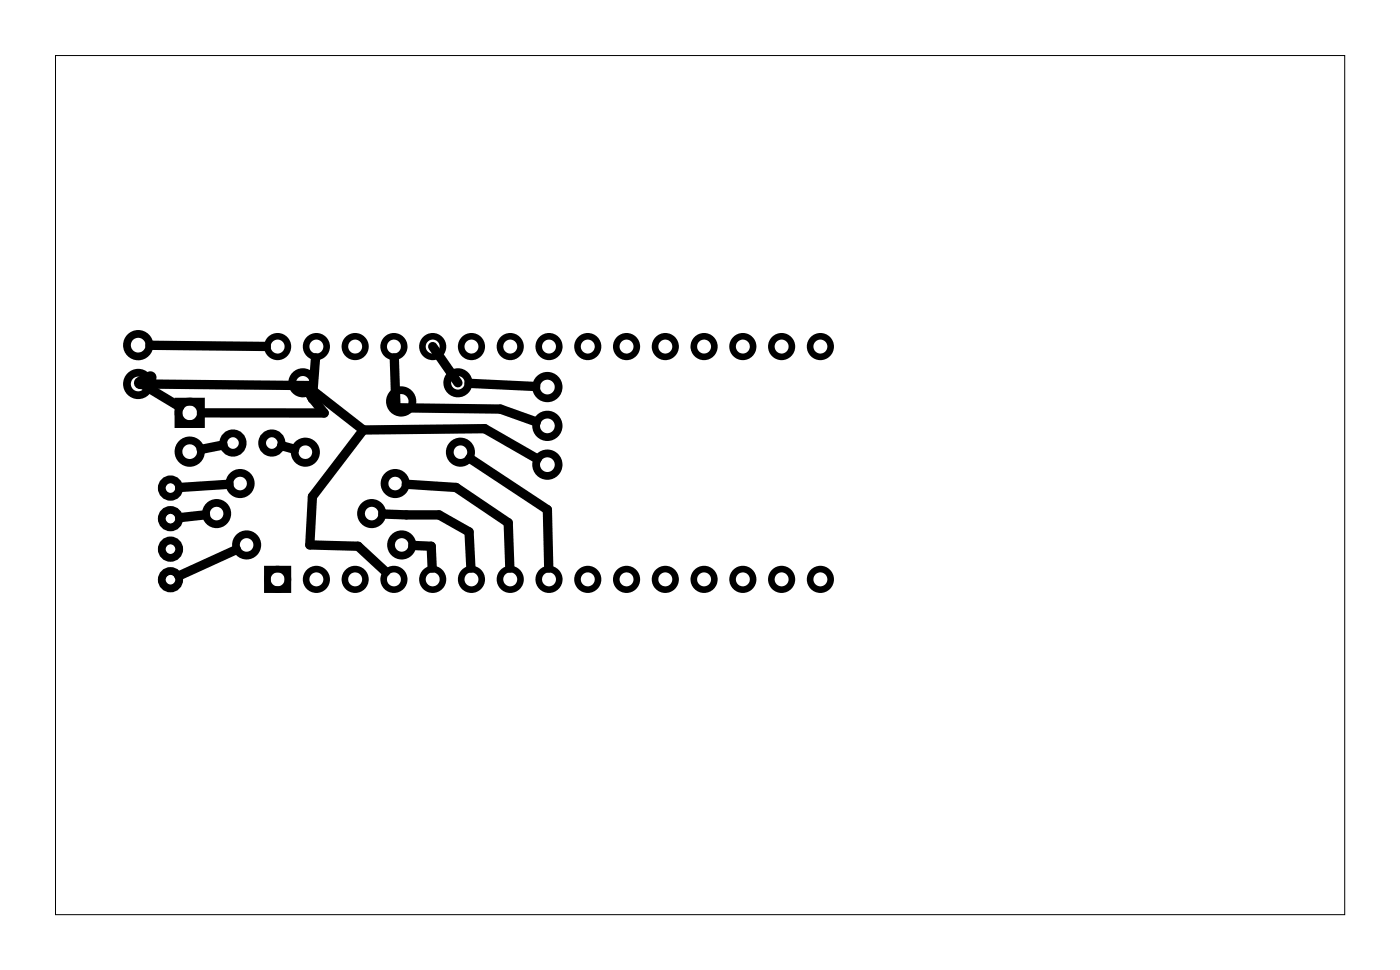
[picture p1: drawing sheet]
<svg xmlns="http://www.w3.org/2000/svg" width="92mm" height="63mm" viewBox="0 0 92 63" stroke-linecap="round" stroke-linejoin="round" font-family="sans-serif">
<path d="M3.6 3.6h84.5v56.3h-84.5z" fill="none" stroke="#000" stroke-width=".07"/>
<g fill="none" stroke="#000" stroke-width=".51">
<path d="M11.7 26.3h1.5v1.5h-1.5z"/>
<circle cx="9.1" cy="25.1" r=".74"/>
<circle cx="9.1" cy="22.6" r=".74"/>
<circle cx="11.2" cy="32" r=".57"/>
<circle cx="11.2" cy="38" r=".57"/>
<circle cx="11.2" cy="35.9" r=".57"/>
<circle cx="11.2" cy="34" r=".57"/>
<circle cx="12.4" cy="29.6" r=".74"/>
<circle cx="12.4" cy="27" r=".74"/>
<circle cx="14.2" cy="33.6" r=".7"/>
<circle cx="15.3" cy="29" r=".64"/>
<circle cx="15.7" cy="31.7" r=".7"/>
<circle cx="16.2" cy="35.7" r=".7"/>
<circle cx="17.8" cy="29" r=".64"/>
<circle cx="19.8" cy="25.1" r=".7"/>
<circle cx="20" cy="29.6" r=".7"/>
<circle cx="24.4" cy="33.6" r=".7"/>
<circle cx="25.9" cy="31.7" r=".7"/>
<circle cx="26.3" cy="26.3" r=".74"/>
<circle cx="26.3" cy="35.7" r=".7"/>
<circle cx="30" cy="25.1" r=".7"/>
<circle cx="30.2" cy="29.6" r=".7"/>
<circle cx="35.9" cy="27.9" r=".74"/>
<circle cx="35.9" cy="25.3" r=".74"/>
<circle cx="35.9" cy="30.4" r=".74"/>
</g>
<g fill="none" stroke="#000" stroke-width=".43">
<path d="M17.5 37.3h1.4v1.3h-1.4z"/>
<circle cx="18.2" cy="37.9" r=".67"/>
<circle cx="18.2" cy="22.7" r=".67"/>
<circle cx="20.7" cy="37.9" r=".67"/>
<circle cx="20.7" cy="22.7" r=".67"/>
<circle cx="23.3" cy="37.9" r=".67"/>
<circle cx="23.3" cy="22.7" r=".67"/>
<circle cx="25.8" cy="37.9" r=".67"/>
<circle cx="25.8" cy="22.7" r=".67"/>
<circle cx="28.3" cy="37.9" r=".67"/>
<circle cx="28.3" cy="22.7" r=".67"/>
<circle cx="30.9" cy="37.9" r=".67"/>
<circle cx="30.9" cy="22.7" r=".67"/>
<circle cx="33.4" cy="37.9" r=".67"/>
<circle cx="33.4" cy="22.7" r=".67"/>
<circle cx="36" cy="37.9" r=".67"/>
<circle cx="36" cy="22.7" r=".67"/>
<circle cx="38.5" cy="37.9" r=".67"/>
<circle cx="38.5" cy="22.7" r=".67"/>
<circle cx="41" cy="37.9" r=".67"/>
<circle cx="41" cy="22.7" r=".67"/>
<circle cx="43.6" cy="37.9" r=".67"/>
<circle cx="43.6" cy="22.7" r=".67"/>
<circle cx="46.1" cy="37.9" r=".67"/>
<circle cx="46.1" cy="22.7" r=".67"/>
<circle cx="48.7" cy="37.9" r=".67"/>
<circle cx="48.7" cy="22.7" r=".67"/>
<circle cx="51.2" cy="37.9" r=".67"/>
<circle cx="51.2" cy="22.7" r=".67"/>
<circle cx="53.7" cy="37.9" r=".67"/>
<circle cx="53.7" cy="22.7" r=".67"/>
</g>
<g fill="none" stroke="#000" stroke-width=".61">
<path d="M9.2 25.1l2.6 1.5M9.8 22.6l7.6 .1M9.8 25.1l10.4 .1 .3 .9M13.5 33.7l-1.7 .2M14.6 29.1l-1.4 .3M15 31.7l-3.2 .2M15.5 36l-3.8 1.7M18.4 29.2l.9 .2M20.2 25.7l.3 .4M20.4 25.5l3.4 2.6M20.5 26.1l.7 .9h-8M20.7 23.4l-.2 2.7"/>
<path d="M23.8 28.1h8l3.4 1.9M23.8 28.1l-3.3 4.4-.2 3.2 3.2 .1 1.8 1.6M25.1 33.6l3.7 .1 1.9 1.1 .2 2.4M25.8 23.4l.1 3.3 6.9 .1 2.3 .8M26.6 31.7l3.3 .2 3.4 2.3 .1 3M27 35.7l1.3 .1v1.4M28.3 22.7l1.7 2.4M30.7 25.1l4.4 .2M30.8 30l5.1 3.4 .1 3.8"/>
</g>
<path d="M9.9 24.7l-.7 .4" fill="none" stroke="#000" stroke-width=".81"/>
</svg>
